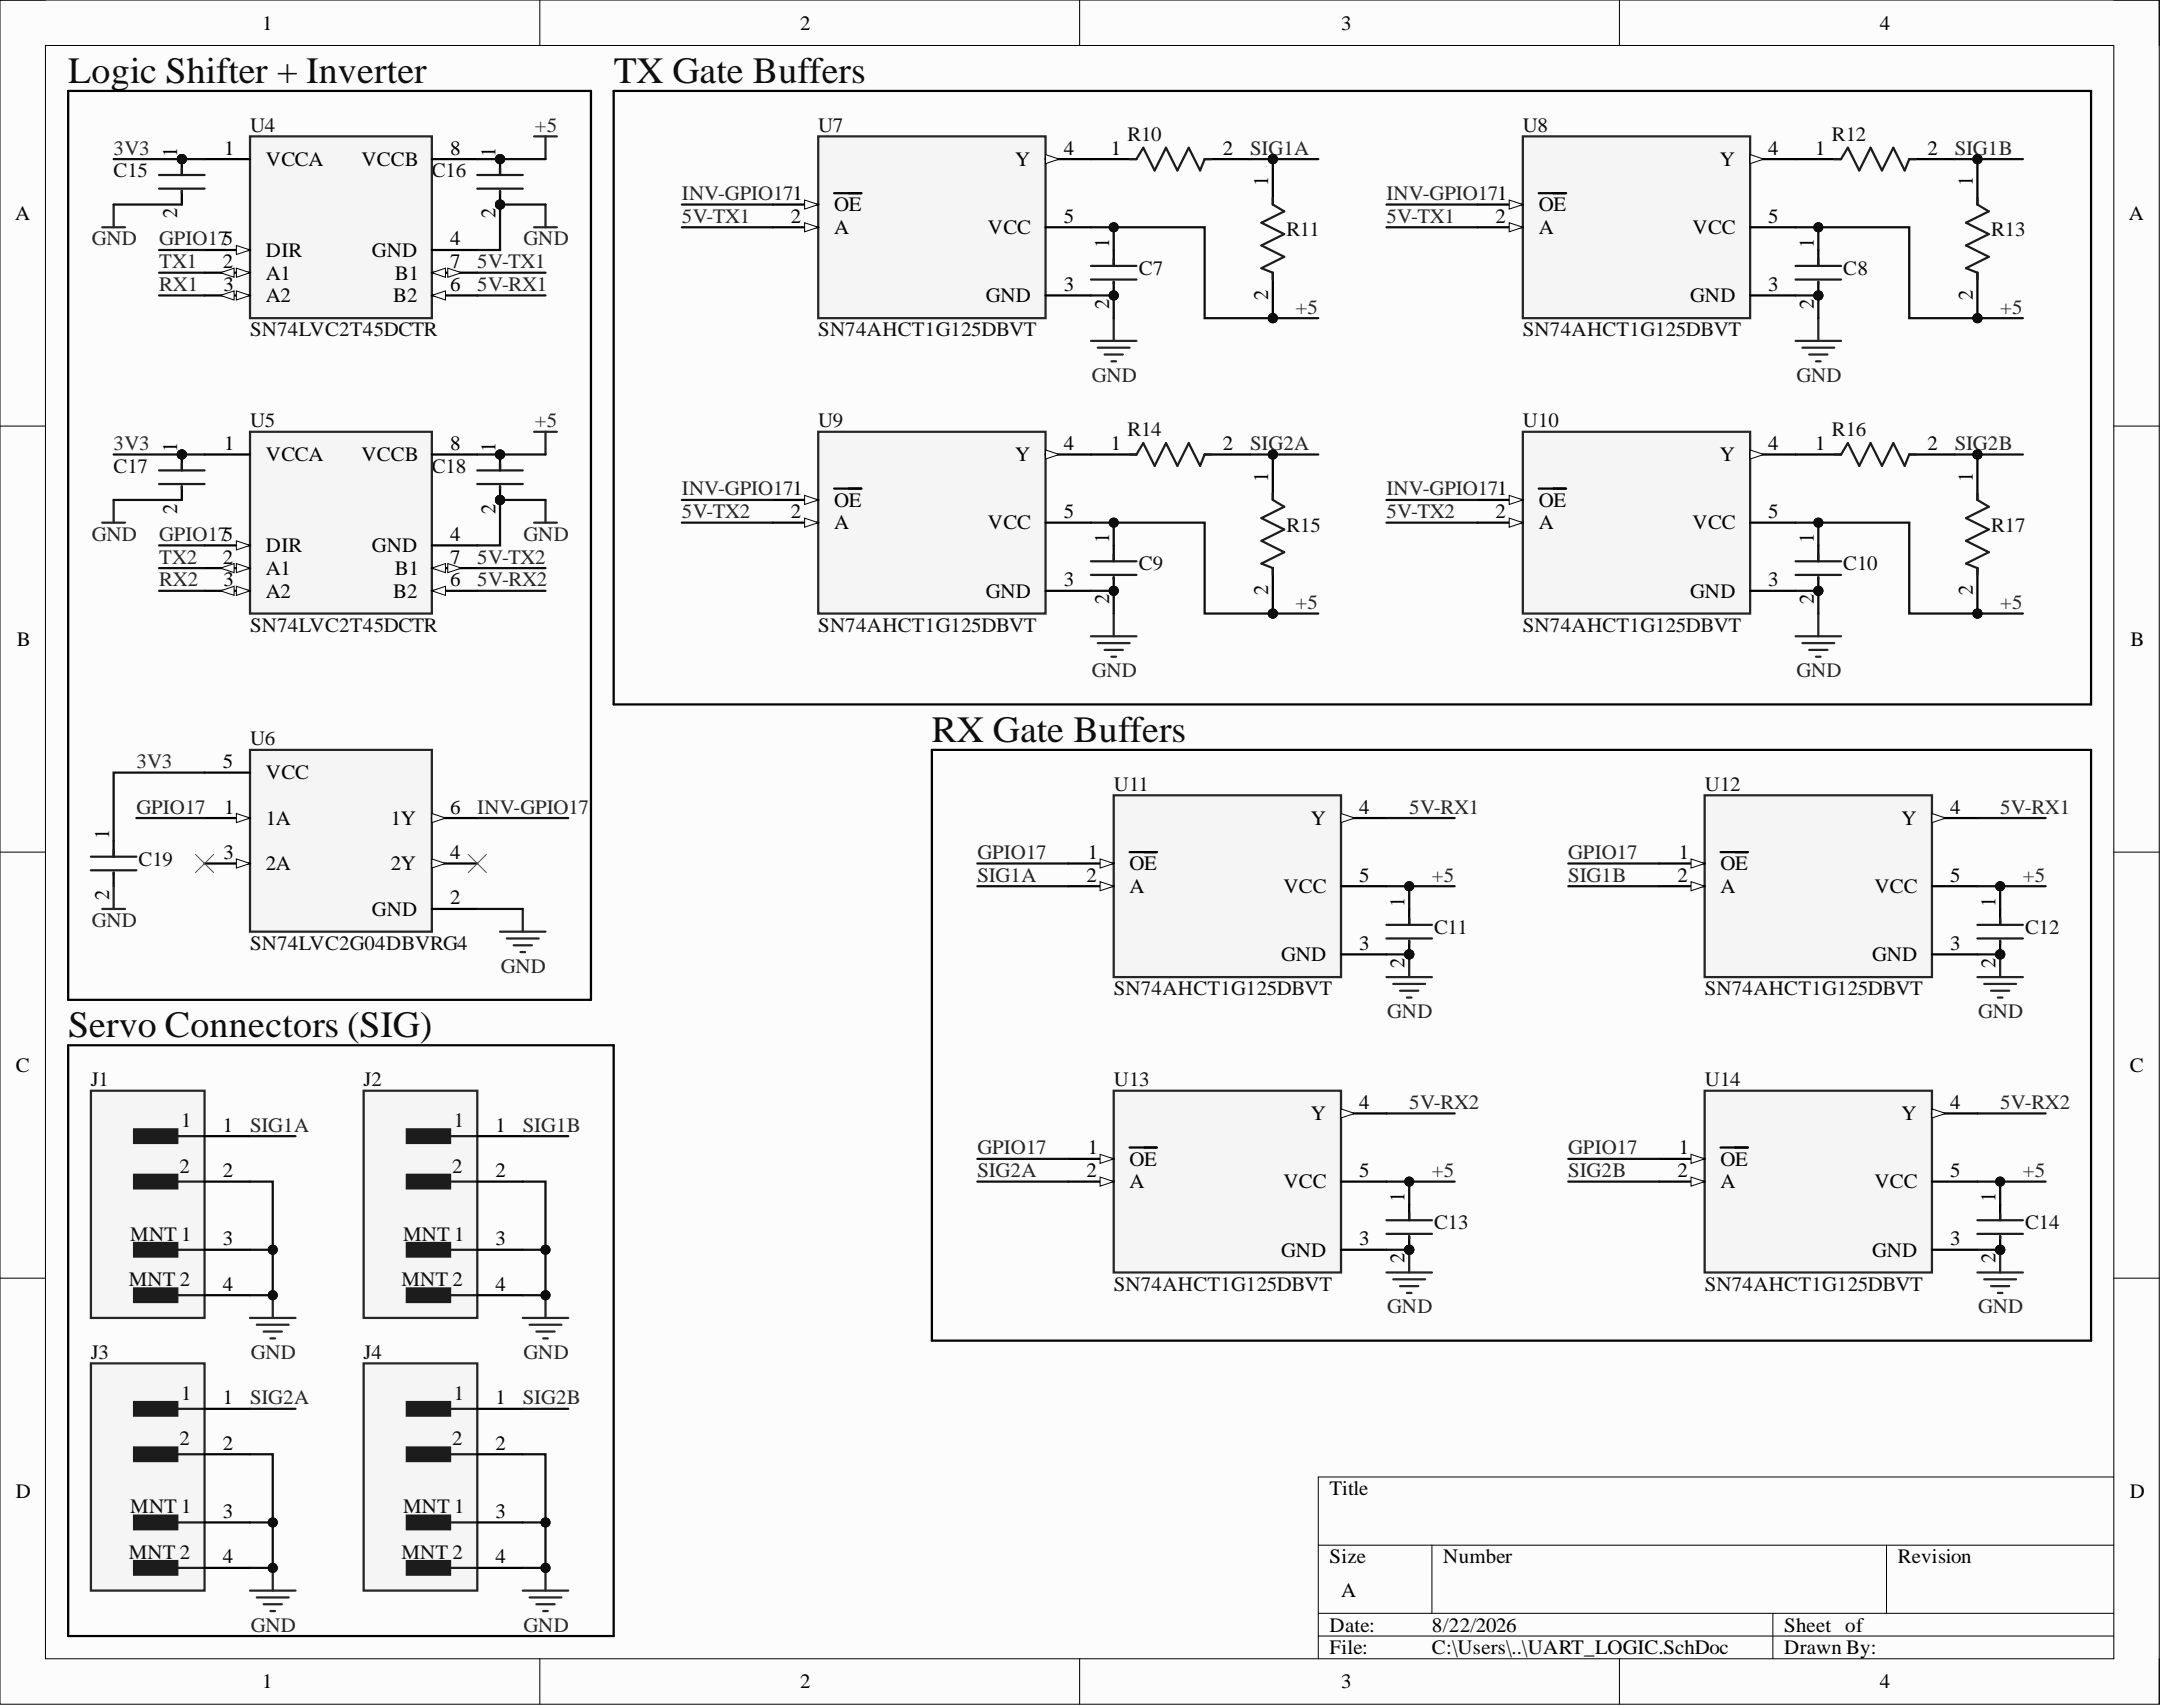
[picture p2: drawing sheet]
<svg xmlns="http://www.w3.org/2000/svg" width="241mm" height="190mm" viewBox="0 0 241 190" stroke-linecap="round" stroke-linejoin="round" font-family="sans-serif">
<defs><g id="words">
<g font-size="4.1" fill="#0e0e0e">
<text x="7.6" y="9.2">Logic Shifter + Inverter</text>
<text x="68.5" y="9.2">TX Gate Buffers</text>
<text x="104" y="82.8">RX Gate Buffers</text>
<text x="7.6" y="115.7">Servo Connectors (SIG)</text>
</g>
<g font-size="2.3">
<text x="29.3" y="3.3">1</text>
<text x="89.3" y="3.3">2</text>
<text x="149.7" y="3.3">3</text>
<text x="209.8" y="3.3">4</text>
<text x="19.8" y="17.5" transform="rotate(-90 19.8 17.5)">1</text>
<text x="25" y="17.2">1</text>
<text x="50.2" y="17.2">8</text>
<text x="55.3" y="17.5" transform="rotate(-90 55.3 17.5)">1</text>
<text x="118.7" y="17.2">4</text>
<text x="124" y="17.2">1</text>
<text x="136.5" y="17.2">2</text>
<text x="197.4" y="17.2">4</text>
<text x="202.6" y="17.2">1</text>
<text x="215.1" y="17.2">2</text>
<text x="29.7" y="18.5">VCCA</text>
<text x="40.3" y="18.5">VCCB</text>
<text x="93.1" y="23.6">OE</text>
<text x="113.3" y="18.5">Y</text>
<text x="141.6" y="20.8" transform="rotate(-90 141.6 20.8)">1</text>
<text x="171.7" y="23.6">OE</text>
<text x="191.9" y="18.5">Y</text>
<text x="220.2" y="20.8" transform="rotate(-90 220.2 20.8)">1</text>
<text x="1.7" y="24.5">A</text>
<text x="19.8" y="24.3" transform="rotate(-90 19.8 24.3)">2</text>
<text x="24.9" y="29.9">2</text>
<text x="29.7" y="28.7">DIR</text>
<text x="41.5" y="28.7">GND</text>
<text x="50.2" y="29.9">7</text>
<text x="50.2" y="27.4">4</text>
<text x="55.3" y="24.3" transform="rotate(-90 55.3 24.3)">2</text>
<text x="88.3" y="24.9">2</text>
<text x="93.1" y="26.1">A</text>
<text x="110.3" y="26.1">VCC</text>
<text x="118.7" y="24.9">5</text>
<text x="123.8" y="27.6" transform="rotate(-90 123.8 27.6)">1</text>
<text x="166.9" y="24.9">2</text>
<text x="171.7" y="26.1">A</text>
<text x="188.9" y="26.1">VCC</text>
<text x="197.4" y="24.9">5</text>
<text x="202.4" y="27.6" transform="rotate(-90 202.4 27.6)">1</text>
<text x="237.6" y="24.5">A</text>
<text x="24.9" y="32.5">3</text>
<text x="29.7" y="31.2">A1</text>
<text x="29.7" y="33.7">A2</text>
<text x="43.9" y="33.7">B2</text>
<text x="44.1" y="31.2">B1</text>
<text x="50.2" y="32.5">6</text>
<text x="110" y="33.7">GND</text>
<text x="118.7" y="32.5">3</text>
<text x="123.8" y="34.5" transform="rotate(-90 123.8 34.5)">2</text>
<text x="141.6" y="33.5" transform="rotate(-90 141.6 33.5)">2</text>
<text x="188.7" y="33.7">GND</text>
<text x="197.4" y="32.5">3</text>
<text x="202.4" y="34.5" transform="rotate(-90 202.4 34.5)">2</text>
<text x="220.2" y="33.5" transform="rotate(-90 220.2 33.5)">2</text>
<text x="19.8" y="50.5" transform="rotate(-90 19.8 50.5)">1</text>
<text x="25" y="50.2">1</text>
<text x="29.7" y="51.5">VCCA</text>
<text x="40.3" y="51.5">VCCB</text>
<text x="50.2" y="50.2">8</text>
<text x="55.3" y="50.5" transform="rotate(-90 55.3 50.5)">1</text>
<text x="113.3" y="51.5">Y</text>
<text x="118.7" y="50.2">4</text>
<text x="124" y="50.2">1</text>
<text x="136.5" y="50.2">2</text>
<text x="141.6" y="53.8" transform="rotate(-90 141.6 53.8)">1</text>
<text x="191.9" y="51.5">Y</text>
<text x="197.4" y="50.2">4</text>
<text x="202.6" y="50.2">1</text>
<text x="215.1" y="50.2">2</text>
<text x="220.2" y="53.8" transform="rotate(-90 220.2 53.8)">1</text>
<text x="19.8" y="57.3" transform="rotate(-90 19.8 57.3)">2</text>
<text x="55.3" y="57.3" transform="rotate(-90 55.3 57.3)">2</text>
<text x="88.3" y="57.8">2</text>
<text x="93.1" y="56.6">OE</text>
<text x="93.1" y="59.1">A</text>
<text x="110.3" y="59.1">VCC</text>
<text x="118.7" y="57.8">5</text>
<text x="166.9" y="57.8">2</text>
<text x="171.7" y="56.6">OE</text>
<text x="171.7" y="59.1">A</text>
<text x="188.9" y="59.1">VCC</text>
<text x="197.4" y="57.8">5</text>
<text x="24.9" y="62.9">2</text>
<text x="24.9" y="65.4">3</text>
<text x="29.7" y="64.2">A1</text>
<text x="29.7" y="61.6">DIR</text>
<text x="41.5" y="61.6">GND</text>
<text x="44.1" y="64.2">B1</text>
<text x="50.2" y="62.9">7</text>
<text x="50.2" y="65.4">6</text>
<text x="50.2" y="60.4">4</text>
<text x="118.7" y="65.4">3</text>
<text x="123.8" y="60.6" transform="rotate(-90 123.8 60.6)">1</text>
<text x="197.4" y="65.4">3</text>
<text x="202.4" y="60.6" transform="rotate(-90 202.4 60.6)">1</text>
<text x="29.7" y="66.7">A2</text>
<text x="43.9" y="66.7">B2</text>
<text x="110" y="66.7">GND</text>
<text x="123.8" y="67.5" transform="rotate(-90 123.8 67.5)">2</text>
<text x="141.6" y="66.4" transform="rotate(-90 141.6 66.4)">2</text>
<text x="188.7" y="66.7">GND</text>
<text x="202.4" y="67.5" transform="rotate(-90 202.4 67.5)">2</text>
<text x="220.2" y="66.4" transform="rotate(-90 220.2 66.4)">2</text>
<text x="1.9" y="72.1">B</text>
<text x="237.8" y="72.1">B</text>
<text x="24.9" y="85.7">5</text>
<text x="29.7" y="87">VCC</text>
<text x="12.2" y="93.6" transform="rotate(-90 12.2 93.6)">1</text>
<text x="24.9" y="95.9">3</text>
<text x="25" y="90.8">1</text>
<text x="29.7" y="92.1">1A</text>
<text x="43.6" y="92.1">1Y</text>
<text x="50.2" y="90.8">6</text>
<text x="50.2" y="95.9">4</text>
<text x="121.4" y="95.9">1</text>
<text x="146.3" y="92.1">Y</text>
<text x="151.7" y="90.8">4</text>
<text x="187.4" y="95.9">1</text>
<text x="212.2" y="92.1">Y</text>
<text x="217.7" y="90.8">4</text>
<text x="12.2" y="100.4" transform="rotate(-90 12.2 100.4)">2</text>
<text x="29.7" y="97.1">2A</text>
<text x="43.6" y="97.1">2Y</text>
<text x="50.2" y="100.9">2</text>
<text x="121.3" y="98.4">2</text>
<text x="126.1" y="97.1">OE</text>
<text x="126.1" y="99.7">A</text>
<text x="143.2" y="99.7">VCC</text>
<text x="151.7" y="98.4">5</text>
<text x="156.8" y="101.2" transform="rotate(-90 156.8 101.2)">1</text>
<text x="187.2" y="98.4">2</text>
<text x="192" y="97.1">OE</text>
<text x="192" y="99.7">A</text>
<text x="209.2" y="99.7">VCC</text>
<text x="217.7" y="98.4">5</text>
<text x="222.7" y="101.2" transform="rotate(-90 222.7 101.2)">1</text>
<text x="41.5" y="102.2">GND</text>
<text x="143" y="107.3">GND</text>
<text x="151.7" y="106">3</text>
<text x="208.9" y="107.3">GND</text>
<text x="217.7" y="106">3</text>
<text x="156.8" y="108" transform="rotate(-90 156.8 108)">2</text>
<text x="222.7" y="108" transform="rotate(-90 222.7 108)">2</text>
<text x="1.8" y="119.6">C</text>
<text x="237.7" y="119.6">C</text>
<text x="146.3" y="125">Y</text>
<text x="151.7" y="123.8">4</text>
<text x="212.2" y="125">Y</text>
<text x="217.7" y="123.8">4</text>
<text x="24.9" y="126.3">1</text>
<text x="24.9" y="131.4">2</text>
<text x="55.3" y="126.3">1</text>
<text x="55.3" y="131.4">2</text>
<text x="121.3" y="131.4">2</text>
<text x="121.4" y="128.8">1</text>
<text x="126.1" y="130.1">OE</text>
<text x="151.7" y="131.4">5</text>
<text x="187.2" y="131.4">2</text>
<text x="187.4" y="128.8">1</text>
<text x="192" y="130.1">OE</text>
<text x="217.7" y="131.4">5</text>
<text x="126.1" y="132.6">A</text>
<text x="143.2" y="132.6">VCC</text>
<text x="156.8" y="134.1" transform="rotate(-90 156.8 134.1)">1</text>
<text x="192" y="132.6">A</text>
<text x="209.2" y="132.6">VCC</text>
<text x="222.7" y="134.1" transform="rotate(-90 222.7 134.1)">1</text>
<text x="24.9" y="139">3</text>
<text x="55.3" y="139">3</text>
<text x="143" y="140.2">GND</text>
<text x="151.7" y="139">3</text>
<text x="156.8" y="141" transform="rotate(-90 156.8 141)">2</text>
<text x="208.9" y="140.2">GND</text>
<text x="217.7" y="139">3</text>
<text x="222.7" y="141" transform="rotate(-90 222.7 141)">2</text>
<text x="24.9" y="144">4</text>
<text x="55.3" y="144">4</text>
<text x="24.9" y="156.7">1</text>
<text x="24.9" y="161.8">2</text>
<text x="55.3" y="156.7">1</text>
<text x="55.3" y="161.8">2</text>
<text x="1.8" y="167.2">D</text>
<text x="148.4" y="166.9">Title</text>
<text x="237.7" y="167.2">D</text>
<text x="24.9" y="169.4">3</text>
<text x="55.3" y="169.4">3</text>
<text x="24.9" y="174.5">4</text>
<text x="55.3" y="174.5">4</text>
<text x="148.4" y="174.5">Size</text>
<text x="149.7" y="178.3">A</text>
<text x="161.1" y="174.5">Number</text>
<text x="211.8" y="174.5">Revision</text>
<text x="148.4" y="182.1">Date:</text>
<text x="148.4" y="184.6">File:</text>
<text x="159.8" y="182.1">8/22/2026</text>
<text x="159.8" y="184.6">C:\Users\..\UART_LOGIC.SchDoc</text>
<text x="199.1" y="182.1">Sheet of</text>
<text x="199.1" y="184.6">Drawn By:</text>
<text x="29.3" y="188.4">1</text>
<text x="89.3" y="188.4">2</text>
<text x="149.7" y="188.4">3</text>
<text x="209.8" y="188.4">4</text>
</g>
<g font-size="2.3" fill="#262626">
<text x="12.7" y="17.2">3V3</text>
<text x="59.7" y="14.7">+5</text>
<text x="139.5" y="17.2">SIG1A</text>
<text x="218.2" y="17.2">SIG1B</text>
<text x="76.1" y="22.3">INV-GPIO171</text>
<text x="154.7" y="22.3">INV-GPIO171</text>
<text x="10.2" y="27.4">GND</text>
<text x="17.8" y="29.9">TX1</text>
<text x="17.8" y="27.4">GPIO175</text>
<text x="53.3" y="29.9">5V-TX1</text>
<text x="58.4" y="27.4">GND</text>
<text x="76.1" y="24.9">5V-TX1</text>
<text x="154.7" y="24.9">5V-TX1</text>
<text x="17.8" y="32.5">RX1</text>
<text x="53.3" y="32.5">5V-RX1</text>
<text x="144.6" y="35">+5</text>
<text x="223.2" y="35">+5</text>
<text x="59.7" y="47.7">+5</text>
<text x="121.8" y="42.6">GND</text>
<text x="200.5" y="42.6">GND</text>
<text x="12.7" y="50.2">3V3</text>
<text x="139.5" y="50.2">SIG2A</text>
<text x="218.2" y="50.2">SIG2B</text>
<text x="76.1" y="55.3">INV-GPIO171</text>
<text x="76.1" y="57.8">5V-TX2</text>
<text x="154.7" y="55.3">INV-GPIO171</text>
<text x="154.7" y="57.8">5V-TX2</text>
<text x="10.2" y="60.4">GND</text>
<text x="17.8" y="62.9">TX2</text>
<text x="17.8" y="65.4">RX2</text>
<text x="17.8" y="60.4">GPIO175</text>
<text x="53.3" y="62.9">5V-TX2</text>
<text x="53.3" y="65.4">5V-RX2</text>
<text x="58.4" y="60.4">GND</text>
<text x="144.6" y="68">+5</text>
<text x="223.2" y="68">+5</text>
<text x="121.8" y="75.6">GND</text>
<text x="200.5" y="75.6">GND</text>
<text x="15.2" y="85.7">3V3</text>
<text x="15.2" y="90.8">GPIO17</text>
<text x="53.3" y="90.8">INV-GPIO17</text>
<text x="109.1" y="95.9">GPIO17</text>
<text x="157.3" y="90.8">5V-RX1</text>
<text x="175" y="95.9">GPIO17</text>
<text x="223.2" y="90.8">5V-RX1</text>
<text x="109.1" y="98.4">SIG1A</text>
<text x="159.8" y="98.4">+5</text>
<text x="175" y="98.4">SIG1B</text>
<text x="225.8" y="98.4">+5</text>
<text x="10.2" y="103.5">GND</text>
<text x="55.9" y="108.5">GND</text>
<text x="154.8" y="113.6">GND</text>
<text x="220.8" y="113.6">GND</text>
<text x="157.3" y="123.8">5V-RX2</text>
<text x="223.2" y="123.8">5V-RX2</text>
<text x="27.9" y="126.3">SIG1A</text>
<text x="58.3" y="126.3">SIG1B</text>
<text x="109.1" y="128.8">GPIO17</text>
<text x="109.1" y="131.4">SIG2A</text>
<text x="159.8" y="131.4">+5</text>
<text x="175" y="128.8">GPIO17</text>
<text x="175" y="131.4">SIG2B</text>
<text x="225.8" y="131.4">+5</text>
<text x="154.8" y="146.6">GND</text>
<text x="220.8" y="146.6">GND</text>
<text x="28" y="151.6">GND</text>
<text x="58.4" y="151.6">GND</text>
<text x="27.9" y="156.7">SIG2A</text>
<text x="58.3" y="156.7">SIG2B</text>
<text x="28" y="182.1">GND</text>
<text x="58.4" y="182.1">GND</text>
</g>
<g font-size="2.3" fill="#0e0e0e">
<text x="27.9" y="14.7">U4</text>
<text x="91.3" y="14.7">U7</text>
<text x="125.8" y="15.7">R10</text>
<text x="170" y="14.7">U8</text>
<text x="204.5" y="15.7">R12</text>
<text x="12.7" y="19.8">C15</text>
<text x="48.2" y="19.8">C16</text>
<text x="143.6" y="26.4">R11</text>
<text x="222.2" y="26.4">R13</text>
<text x="127.1" y="30.7">C7</text>
<text x="205.7" y="30.7">C8</text>
<text x="27.9" y="37.5">SN74LVC2T45DCTR</text>
<text x="91.3" y="37.5">SN74AHCT1G125DBVT</text>
<text x="170" y="37.5">SN74AHCT1G125DBVT</text>
<text x="27.9" y="47.7">U5</text>
<text x="91.3" y="47.7">U9</text>
<text x="170" y="47.7">U10</text>
<text x="12.7" y="52.8">C17</text>
<text x="48.2" y="52.8">C18</text>
<text x="125.8" y="48.7">R14</text>
<text x="204.5" y="48.7">R16</text>
<text x="143.6" y="59.3">R15</text>
<text x="222.2" y="59.3">R17</text>
<text x="127.1" y="63.7">C9</text>
<text x="205.7" y="63.7">C10</text>
<text x="27.9" y="70.5">SN74LVC2T45DCTR</text>
<text x="91.3" y="70.5">SN74AHCT1G125DBVT</text>
<text x="170" y="70.5">SN74AHCT1G125DBVT</text>
<text x="27.9" y="83.2">U6</text>
<text x="124.3" y="88.3">U11</text>
<text x="190.3" y="88.3">U12</text>
<text x="15.5" y="96.6">C19</text>
<text x="27.9" y="106">SN74LVC2G04DBVRG4</text>
<text x="160.1" y="104.2">C11</text>
<text x="226" y="104.2">C12</text>
<text x="124.3" y="111.1">SN74AHCT1G125DBVT</text>
<text x="190.3" y="111.1">SN74AHCT1G125DBVT</text>
<text x="10.1" y="121.2">J1</text>
<text x="20.2" y="125.8">1</text>
<text x="40.6" y="121.2">J2</text>
<text x="50.7" y="125.8">1</text>
<text x="124.3" y="121.2">U13</text>
<text x="190.3" y="121.2">U14</text>
<text x="20" y="130.9">2</text>
<text x="50.5" y="130.9">2</text>
<text x="160.1" y="137.2">C13</text>
<text x="226" y="137.2">C14</text>
<text x="14.4" y="143.5">MNT 2</text>
<text x="14.5" y="138.5">MNT 1</text>
<text x="44.8" y="143.5">MNT 2</text>
<text x="45" y="138.5">MNT 1</text>
<text x="124.3" y="144">SN74AHCT1G125DBVT</text>
<text x="190.3" y="144">SN74AHCT1G125DBVT</text>
<text x="10.1" y="151.6">J3</text>
<text x="40.6" y="151.6">J4</text>
<text x="20" y="161.3">2</text>
<text x="20.2" y="156.2">1</text>
<text x="50.5" y="161.3">2</text>
<text x="50.7" y="156.2">1</text>
<text x="14.4" y="174">MNT 2</text>
<text x="14.5" y="168.9">MNT 1</text>
<text x="44.8" y="174">MNT 2</text>
<text x="45" y="168.9">MNT 1</text>
</g>
</g></defs>
<path d="M0 0h241v190.2h-241z" fill-rule="evenodd" fill="#fcfcfc"/>
<path d="M0 0h241v190.2h-241z" fill="none" stroke="#000" stroke-width=".11"/>
<path d="M5.1 5.1h230.8v180h-230.8z" fill-rule="evenodd" fill="#fcfcfc"/>
<g fill="none" stroke="#000" stroke-width=".11">
<path d="M0 0h5.1M5.1 5.1h230.8v180h-230.8zM60.2 0v5.1M120.5 0v5.1M180.7 0v5.1M235.9 0h5.1v5.1M0 47.6h5.1M235.9 47.6h5.1M0 95.1h5.1M235.9 95.1h5.1M0 142.6h5.1M235.9 142.6h5.1"/>
<path d="M147.1 172.4h88.8M159.8 172.4v7.6M210.6 172.4v7.6M235.9 164.8h-88.8v20.3M60.2 185.1v5.1M120.5 185.1v5.1M147.1 180h88.8M147.1 182.6h88.8M180.7 185.1v5.1M197.9 180v5.1M241 185.1v5.1"/>
</g>
<path d="M121.8 38h5M122.5 38.8h3.6M123.3 39.6h2M124.3 35.5v2.5M124 40.3h.6" fill="none" stroke="#262626" stroke-width=".25"/>
<path d="M27.9 83.7h20.3v20.3h-20.3z" fill-rule="evenodd" fill="#f5f5f5"/>
<path d="M27.9 83.7h20.3v20.3h-20.3z" fill="none" stroke="#262626" stroke-width=".25"/>
<path d="M22.8 86.2h5.1M22.8 91.3h5.1" fill="none" stroke="#000" stroke-width=".25"/>
<path d="M26.4 90.8l1.5 .5-1.5 .5z" fill="#fbfbfb"/>
<path d="M26.4 90.8l1.5 .5-1.5 .5z" fill="none" stroke="#000" stroke-width=".11"/>
<path d="M48.2 91.3h5.1" fill="none" stroke="#000" stroke-width=".25"/>
<path d="M48.2 90.8l1.5 .5-1.5 .5z" fill="#fbfbfb"/>
<path d="M48.2 90.8l1.5 .5-1.5 .5z" fill="none" stroke="#000" stroke-width=".11"/>
<path d="M22.8 96.4h5.1" fill="none" stroke="#000" stroke-width=".25"/>
<path d="M26.4 95.9l1.5 .5-1.5 .5z" fill="#fbfbfb"/>
<path d="M26.4 95.9l1.5 .5-1.5 .5z" fill="none" stroke="#000" stroke-width=".11"/>
<path d="M48.2 96.4h5.1" fill="none" stroke="#000" stroke-width=".25"/>
<path d="M48.2 95.9l1.5 .5-1.5 .5z" fill="#fbfbfb"/>
<path d="M48.2 95.9l1.5 .5-1.5 .5z" fill="none" stroke="#000" stroke-width=".11"/>
<path d="M48.2 101.4h5.1" fill="none" stroke="#000" stroke-width=".25"/>
<path d="M154.7 109h5.1M155.5 109.8h3.6M156.3 110.6h2M157 111.3h.5M157.3 106.5v2.5" fill="none" stroke="#262626" stroke-width=".25"/>
<circle cx="157.3" cy="106.5" r=".51" fill="#0e0e0e"/>
<circle cx="157.3" cy="106.5" r=".51" fill="none" stroke="#0e0e0e" stroke-width=".11"/>
<path d="M55.8 104h5.1M56.6 104.7h3.5M57.3 105.5h2.1M58.1 106.3h.5M58.3 101.4v2.6M220.7 109h5.1M221.5 109.8h3.5M222.2 110.6h2.1M223 111.3h.5M223.2 106.5v2.5" fill="none" stroke="#262626" stroke-width=".25"/>
<path d="M121.8 17.8h5M134.4 17.8h5.1" fill="none" stroke="#000" stroke-width=".25"/>
<path d="M126.1 17.8h.7l.8-1.3 1.3 2.5 1.2-2.5 1.3 2.5 1.3-2.5 1.2 2.5 .5-1.2h.8" fill="none" stroke="#1c1c1c" stroke-width=".25"/>
<circle cx="223.2" cy="106.5" r=".51" fill="#0e0e0e"/>
<circle cx="223.2" cy="106.5" r=".51" fill="none" stroke="#0e0e0e" stroke-width=".11"/>
<circle cx="157.3" cy="106.5" r=".51" fill="#0e0e0e"/>
<circle cx="157.3" cy="106.5" r=".51" fill="none" stroke="#0e0e0e" stroke-width=".11"/>
<path d="M157.3 101.4v1.8M157.3 105v1.5" fill="none" stroke="#000" stroke-width=".25"/>
<circle cx="157.3" cy="106.5" r=".51" fill="#0e0e0e"/>
<circle cx="157.3" cy="106.5" r=".51" fill="none" stroke="#0e0e0e" stroke-width=".11"/>
<path d="M154.7 103.2h5.1M154.7 104.7h5.1M157.3 102.5v.7M157.3 105v.2" fill="none" stroke="#1c1c1c" stroke-width=".25"/>
<circle cx="223.2" cy="106.5" r=".51" fill="#0e0e0e"/>
<circle cx="223.2" cy="106.5" r=".51" fill="none" stroke="#0e0e0e" stroke-width=".11"/>
<path d="M223.2 101.4v1.8M223.2 105v1.5" fill="none" stroke="#000" stroke-width=".25"/>
<circle cx="223.2" cy="106.5" r=".51" fill="#0e0e0e"/>
<circle cx="223.2" cy="106.5" r=".51" fill="none" stroke="#0e0e0e" stroke-width=".11"/>
<path d="M220.7 103.2h5.1M220.7 104.7h5.1M223.2 102.5v.7M223.2 105v.2" fill="none" stroke="#1c1c1c" stroke-width=".25"/>
<circle cx="124.3" cy="33" r=".51" fill="#0e0e0e"/>
<circle cx="124.3" cy="33" r=".51" fill="none" stroke="#0e0e0e" stroke-width=".11"/>
<path d="M124.3 27.9v1.8M124.3 31.4v1.6" fill="none" stroke="#000" stroke-width=".25"/>
<circle cx="124.3" cy="33" r=".51" fill="#0e0e0e"/>
<circle cx="124.3" cy="33" r=".51" fill="none" stroke="#0e0e0e" stroke-width=".11"/>
<path d="M121.8 29.7h5M121.8 31.2h5M124.3 28.9v.8M124.3 31.4v.3" fill="none" stroke="#1c1c1c" stroke-width=".25"/>
<path d="M91.3 15.2h25.4v20.3h-25.4z" fill-rule="evenodd" fill="#f5f5f5"/>
<path d="M91.3 15.2h25.4v20.3h-25.4z" fill="none" stroke="#262626" stroke-width=".25"/>
<path d="M86.3 22.8h5" fill="none" stroke="#000" stroke-width=".25"/>
<path d="M89.8 22.3l1.5 .5-1.5 .5z" fill="#fbfbfb"/>
<path d="M89.8 22.3l1.5 .5-1.5 .5z" fill="none" stroke="#000" stroke-width=".11"/>
<path d="M86.3 25.4h5M93.1 21.6h3.1" fill="none" stroke="#000" stroke-width=".25"/>
<path d="M89.8 24.9l1.5 .5-1.5 .5z" fill="#fbfbfb"/>
<path d="M89.8 24.9l1.5 .5-1.5 .5z" fill="none" stroke="#000" stroke-width=".11"/>
<path d="M116.7 17.8h5.1M116.7 25.4h5.1" fill="none" stroke="#000" stroke-width=".25"/>
<path d="M116.7 17.2l1.5 .6-1.5 .5z" fill="#fbfbfb"/>
<path d="M116.7 17.2l1.5 .6-1.5 .5z" fill="none" stroke="#000" stroke-width=".11"/>
<path d="M200.4 17.8h5.1M213.1 17.8h5.1M116.7 33h5.1" fill="none" stroke="#000" stroke-width=".25"/>
<path d="M200.4 38h5.1M201.2 38.8h3.5M201.9 39.6h2.1M202.9 35.5v2.5M202.7 40.3h.5" fill="none" stroke="#262626" stroke-width=".25"/>
<path d="M204.7 17.8h.8l.7-1.3 1.3 2.5 1.3-2.5 1.2 2.5 1.3-2.5 1.3 2.5 .5-1.2h.7" fill="none" stroke="#1c1c1c" stroke-width=".25"/>
<circle cx="202.9" cy="33" r=".51" fill="#0e0e0e"/>
<circle cx="202.9" cy="33" r=".51" fill="none" stroke="#0e0e0e" stroke-width=".11"/>
<path d="M202.9 27.9v1.8M202.9 31.4v1.6" fill="none" stroke="#000" stroke-width=".25"/>
<circle cx="202.9" cy="33" r=".51" fill="#0e0e0e"/>
<circle cx="202.9" cy="33" r=".51" fill="none" stroke="#0e0e0e" stroke-width=".11"/>
<path d="M200.4 29.7h5.1M200.4 31.2h5.1M202.9 28.9v.8M202.9 31.4v.3" fill="none" stroke="#1c1c1c" stroke-width=".25"/>
<path d="M170 15.2h25.3v20.3h-25.3z" fill-rule="evenodd" fill="#f5f5f5"/>
<path d="M170 15.2h25.3v20.3h-25.3z" fill="none" stroke="#262626" stroke-width=".25"/>
<path d="M164.9 22.8h5.1" fill="none" stroke="#000" stroke-width=".25"/>
<path d="M168.4 22.3l1.6 .5-1.6 .5z" fill="#fbfbfb"/>
<path d="M168.4 22.3l1.6 .5-1.6 .5z" fill="none" stroke="#000" stroke-width=".11"/>
<path d="M164.9 25.4h5.1M171.7 21.6h3.1" fill="none" stroke="#000" stroke-width=".25"/>
<path d="M168.4 24.9l1.6 .5-1.6 .5z" fill="#fbfbfb"/>
<path d="M168.4 24.9l1.6 .5-1.6 .5z" fill="none" stroke="#000" stroke-width=".11"/>
<path d="M195.3 17.8h5.1M195.3 25.4h5.1" fill="none" stroke="#000" stroke-width=".25"/>
<path d="M195.3 17.2l1.6 .6-1.6 .5z" fill="#fbfbfb"/>
<path d="M195.3 17.2l1.6 .6-1.6 .5z" fill="none" stroke="#000" stroke-width=".11"/>
<path d="M195.3 33h5.1" fill="none" stroke="#000" stroke-width=".25"/>
<path d="M124.3 88.8h25.4v20.2h-25.4z" fill-rule="evenodd" fill="#f5f5f5"/>
<path d="M124.3 88.8h25.4v20.2h-25.4z" fill="none" stroke="#262626" stroke-width=".25"/>
<path d="M119.2 96.4h5.1" fill="none" stroke="#000" stroke-width=".25"/>
<path d="M122.8 95.9l1.5 .5-1.5 .5z" fill="#fbfbfb"/>
<path d="M122.8 95.9l1.5 .5-1.5 .5z" fill="none" stroke="#000" stroke-width=".11"/>
<path d="M119.2 98.9h5.1M126.1 95.1h3" fill="none" stroke="#000" stroke-width=".25"/>
<path d="M122.8 98.4l1.5 .5-1.5 .5z" fill="#fbfbfb"/>
<path d="M122.8 98.4l1.5 .5-1.5 .5z" fill="none" stroke="#000" stroke-width=".11"/>
<path d="M149.7 98.9h5M149.7 91.3h5" fill="none" stroke="#000" stroke-width=".25"/>
<path d="M149.7 90.8l1.5 .5-1.5 .5z" fill="#fbfbfb"/>
<path d="M149.7 90.8l1.5 .5-1.5 .5z" fill="none" stroke="#000" stroke-width=".11"/>
<path d="M149.7 106.5h5" fill="none" stroke="#000" stroke-width=".25"/>
<path d="M190.3 88.8h25.3v20.2h-25.3z" fill-rule="evenodd" fill="#f5f5f5"/>
<path d="M190.3 88.8h25.3v20.2h-25.3z" fill="none" stroke="#262626" stroke-width=".25"/>
<path d="M185.2 96.4h5.1" fill="none" stroke="#000" stroke-width=".25"/>
<path d="M188.7 95.9l1.6 .5-1.6 .5z" fill="#fbfbfb"/>
<path d="M188.7 95.9l1.6 .5-1.6 .5z" fill="none" stroke="#000" stroke-width=".11"/>
<path d="M185.2 98.9h5.1M192 95.1h3.1" fill="none" stroke="#000" stroke-width=".25"/>
<path d="M188.7 98.4l1.6 .5-1.6 .5z" fill="#fbfbfb"/>
<path d="M188.7 98.4l1.6 .5-1.6 .5z" fill="none" stroke="#000" stroke-width=".11"/>
<path d="M215.6 98.9h5.1M215.6 91.3h5.1" fill="none" stroke="#000" stroke-width=".25"/>
<path d="M215.6 90.8l1.5 .5-1.5 .5z" fill="#fbfbfb"/>
<path d="M215.6 90.8l1.5 .5-1.5 .5z" fill="none" stroke="#000" stroke-width=".11"/>
<path d="M215.6 106.5h5.1" fill="none" stroke="#000" stroke-width=".25"/>
<path d="M157.3 139.5v2.5M154.7 142h5.1M155.5 142.8h3.6M156.3 143.5h2M157 144.3h.5" fill="none" stroke="#262626" stroke-width=".25"/>
<circle cx="157.3" cy="139.5" r=".51" fill="#0e0e0e"/>
<circle cx="157.3" cy="139.5" r=".51" fill="none" stroke="#0e0e0e" stroke-width=".11"/>
<path d="M223.2 139.5v2.5M220.7 142h5.1M221.5 142.8h3.5M222.2 143.5h2.1M223 144.3h.5" fill="none" stroke="#262626" stroke-width=".25"/>
<circle cx="223.2" cy="139.5" r=".51" fill="#0e0e0e"/>
<circle cx="223.2" cy="139.5" r=".51" fill="none" stroke="#0e0e0e" stroke-width=".11"/>
<circle cx="157.3" cy="139.5" r=".51" fill="#0e0e0e"/>
<circle cx="157.3" cy="139.5" r=".51" fill="none" stroke="#0e0e0e" stroke-width=".11"/>
<path d="M157.3 134.4v1.8M157.3 138v1.5" fill="none" stroke="#000" stroke-width=".25"/>
<circle cx="157.3" cy="139.5" r=".51" fill="#0e0e0e"/>
<circle cx="157.3" cy="139.5" r=".51" fill="none" stroke="#0e0e0e" stroke-width=".11"/>
<path d="M154.7 136.2h5.1M154.7 137.7h5.1M157.3 135.4v.8M157.3 138v.2" fill="none" stroke="#1c1c1c" stroke-width=".25"/>
<circle cx="223.2" cy="139.5" r=".51" fill="#0e0e0e"/>
<circle cx="223.2" cy="139.5" r=".51" fill="none" stroke="#0e0e0e" stroke-width=".11"/>
<path d="M223.2 134.4v1.8M223.2 138v1.5" fill="none" stroke="#000" stroke-width=".25"/>
<circle cx="223.2" cy="139.5" r=".51" fill="#0e0e0e"/>
<circle cx="223.2" cy="139.5" r=".51" fill="none" stroke="#0e0e0e" stroke-width=".11"/>
<path d="M220.7 136.2h5.1M220.7 137.7h5.1M223.2 135.4v.8M223.2 138v.2" fill="none" stroke="#1c1c1c" stroke-width=".25"/>
<path d="M124.3 121.7h25.4v20.3h-25.4z" fill-rule="evenodd" fill="#f5f5f5"/>
<path d="M124.3 121.7h25.4v20.3h-25.4z" fill="none" stroke="#262626" stroke-width=".25"/>
<path d="M119.2 129.3h5.1" fill="none" stroke="#000" stroke-width=".25"/>
<path d="M122.8 128.8l1.5 .5-1.5 .5z" fill="#fbfbfb"/>
<path d="M122.8 128.8l1.5 .5-1.5 .5z" fill="none" stroke="#000" stroke-width=".11"/>
<path d="M119.2 131.9h5.1M126.1 128.1h3" fill="none" stroke="#000" stroke-width=".25"/>
<path d="M122.8 131.4l1.5 .5-1.5 .5z" fill="#fbfbfb"/>
<path d="M122.8 131.4l1.5 .5-1.5 .5z" fill="none" stroke="#000" stroke-width=".11"/>
<path d="M149.7 131.9h5M149.7 124.3h5" fill="none" stroke="#000" stroke-width=".25"/>
<path d="M149.7 123.8l1.5 .5-1.5 .5z" fill="#fbfbfb"/>
<path d="M149.7 123.8l1.5 .5-1.5 .5z" fill="none" stroke="#000" stroke-width=".11"/>
<path d="M149.7 139.5h5" fill="none" stroke="#000" stroke-width=".25"/>
<path d="M190.3 121.7h25.3v20.3h-25.3z" fill-rule="evenodd" fill="#f5f5f5"/>
<path d="M190.3 121.7h25.3v20.3h-25.3z" fill="none" stroke="#262626" stroke-width=".25"/>
<path d="M185.2 129.3h5.1" fill="none" stroke="#000" stroke-width=".25"/>
<path d="M188.7 128.8l1.6 .5-1.6 .5z" fill="#fbfbfb"/>
<path d="M188.7 128.8l1.6 .5-1.6 .5z" fill="none" stroke="#000" stroke-width=".11"/>
<path d="M185.2 131.9h5.1M192 128.1h3.1" fill="none" stroke="#000" stroke-width=".25"/>
<path d="M188.7 131.4l1.6 .5-1.6 .5z" fill="#fbfbfb"/>
<path d="M188.7 131.4l1.6 .5-1.6 .5z" fill="none" stroke="#000" stroke-width=".11"/>
<path d="M215.6 131.9h5.1M215.6 124.3h5.1" fill="none" stroke="#000" stroke-width=".25"/>
<path d="M215.6 123.8l1.5 .5-1.5 .5z" fill="#fbfbfb"/>
<path d="M215.6 123.8l1.5 .5-1.5 .5z" fill="none" stroke="#000" stroke-width=".11"/>
<path d="M121.8 50.7h5M134.4 50.7h5.1M215.6 139.5h5.1" fill="none" stroke="#000" stroke-width=".25"/>
<path d="M121.8 71h5M122.5 71.8h3.6M123.3 72.5h2M124 73.3h.6M124.3 68.5v2.5" fill="none" stroke="#262626" stroke-width=".25"/>
<path d="M126.1 50.7h.7l.8-1.2 1.3 2.5 1.2-2.5 1.3 2.5 1.3-2.5 1.2 2.5 .5-1.3h.8" fill="none" stroke="#1c1c1c" stroke-width=".25"/>
<circle cx="124.3" cy="65.9" r=".51" fill="#0e0e0e"/>
<circle cx="124.3" cy="65.9" r=".51" fill="none" stroke="#0e0e0e" stroke-width=".11"/>
<path d="M124.3 60.9v1.7M124.3 64.4v1.5" fill="none" stroke="#000" stroke-width=".25"/>
<circle cx="124.3" cy="65.9" r=".51" fill="#0e0e0e"/>
<circle cx="124.3" cy="65.9" r=".51" fill="none" stroke="#0e0e0e" stroke-width=".11"/>
<path d="M121.8 62.6h5M121.8 64.2h5M124.3 61.9v.7M124.3 64.4v.3" fill="none" stroke="#1c1c1c" stroke-width=".25"/>
<path d="M91.3 48.2h25.4v20.3h-25.4z" fill-rule="evenodd" fill="#f5f5f5"/>
<path d="M91.3 48.2h25.4v20.3h-25.4z" fill="none" stroke="#262626" stroke-width=".25"/>
<path d="M86.3 55.8h5" fill="none" stroke="#000" stroke-width=".25"/>
<path d="M89.8 55.3l1.5 .5-1.5 .5z" fill="#fbfbfb"/>
<path d="M89.8 55.3l1.5 .5-1.5 .5z" fill="none" stroke="#000" stroke-width=".11"/>
<path d="M86.3 58.3h5M93.1 54.5h3.1" fill="none" stroke="#000" stroke-width=".25"/>
<path d="M89.8 57.8l1.5 .5-1.5 .5z" fill="#fbfbfb"/>
<path d="M89.8 57.8l1.5 .5-1.5 .5z" fill="none" stroke="#000" stroke-width=".11"/>
<path d="M116.7 58.3h5.1M116.7 50.7h5.1" fill="none" stroke="#000" stroke-width=".25"/>
<path d="M116.7 50.2l1.5 .5-1.5 .5z" fill="#fbfbfb"/>
<path d="M116.7 50.2l1.5 .5-1.5 .5z" fill="none" stroke="#000" stroke-width=".11"/>
<path d="M200.4 50.7h5.1M213.1 50.7h5.1M116.7 65.9h5.1" fill="none" stroke="#000" stroke-width=".25"/>
<path d="M200.4 71h5.1M201.2 71.8h3.5M201.9 72.5h2.1M202.7 73.3h.5M202.9 68.5v2.5" fill="none" stroke="#262626" stroke-width=".25"/>
<path d="M204.7 50.7h.8l.7-1.2 1.3 2.5 1.3-2.5 1.2 2.5 1.3-2.5 1.3 2.5 .5-1.3h.7" fill="none" stroke="#1c1c1c" stroke-width=".25"/>
<circle cx="202.9" cy="65.9" r=".51" fill="#0e0e0e"/>
<circle cx="202.9" cy="65.9" r=".51" fill="none" stroke="#0e0e0e" stroke-width=".11"/>
<path d="M202.9 60.9v1.7M202.9 64.4v1.5" fill="none" stroke="#000" stroke-width=".25"/>
<circle cx="202.9" cy="65.9" r=".51" fill="#0e0e0e"/>
<circle cx="202.9" cy="65.9" r=".51" fill="none" stroke="#0e0e0e" stroke-width=".11"/>
<path d="M200.4 62.6h5.1M200.4 64.2h5.1M202.9 61.9v.7M202.9 64.4v.3" fill="none" stroke="#1c1c1c" stroke-width=".25"/>
<path d="M170 48.2h25.3v20.3h-25.3z" fill-rule="evenodd" fill="#f5f5f5"/>
<path d="M170 48.2h25.3v20.3h-25.3z" fill="none" stroke="#262626" stroke-width=".25"/>
<path d="M164.9 55.8h5.1" fill="none" stroke="#000" stroke-width=".25"/>
<path d="M168.4 55.3l1.6 .5-1.6 .5z" fill="#fbfbfb"/>
<path d="M168.4 55.3l1.6 .5-1.6 .5z" fill="none" stroke="#000" stroke-width=".11"/>
<path d="M164.9 58.3h5.1M171.7 54.5h3.1" fill="none" stroke="#000" stroke-width=".25"/>
<path d="M168.4 57.8l1.6 .5-1.6 .5z" fill="#fbfbfb"/>
<path d="M168.4 57.8l1.6 .5-1.6 .5z" fill="none" stroke="#000" stroke-width=".11"/>
<path d="M195.3 58.3h5.1M195.3 50.7h5.1" fill="none" stroke="#000" stroke-width=".25"/>
<path d="M195.3 50.2l1.6 .5-1.6 .5z" fill="#fbfbfb"/>
<path d="M195.3 50.2l1.6 .5-1.6 .5z" fill="none" stroke="#000" stroke-width=".11"/>
<path d="M68.5 10.1h164.9v68.5h-164.9zM195.3 65.9h5.1M12.7 93.8v1.8M12.7 97.4v1.5M104 83.7h129.4v65.9h-129.4z" fill="none" stroke="#000" stroke-width=".25"/>
<path d="M10.1 95.6h5.1M10.1 97.1h5.1M12.7 94.8v.8M12.7 97.4v.2" fill="none" stroke="#1c1c1c" stroke-width=".25"/>
<circle cx="20.3" cy="17.8" r=".51" fill="#0e0e0e"/>
<circle cx="20.3" cy="17.8" r=".51" fill="none" stroke="#0e0e0e" stroke-width=".11"/>
<path d="M20.3 17.8v1.7" fill="none" stroke="#000" stroke-width=".25"/>
<circle cx="20.3" cy="17.8" r=".51" fill="#0e0e0e"/>
<circle cx="20.3" cy="17.8" r=".51" fill="none" stroke="#0e0e0e" stroke-width=".11"/>
<path d="M20.3 21.3v1.5" fill="none" stroke="#000" stroke-width=".25"/>
<path d="M17.8 19.5h5M20.3 18.8v.7M17.8 21.1h5M20.3 21.3v.3" fill="none" stroke="#1c1c1c" stroke-width=".25"/>
<circle cx="55.8" cy="17.8" r=".51" fill="#0e0e0e"/>
<circle cx="55.8" cy="17.8" r=".51" fill="none" stroke="#0e0e0e" stroke-width=".11"/>
<circle cx="55.8" cy="22.8" r=".51" fill="#0e0e0e"/>
<circle cx="55.8" cy="22.8" r=".51" fill="none" stroke="#0e0e0e" stroke-width=".11"/>
<path d="M55.8 17.8v1.7" fill="none" stroke="#000" stroke-width=".25"/>
<circle cx="55.8" cy="17.8" r=".51" fill="#0e0e0e"/>
<circle cx="55.8" cy="17.8" r=".51" fill="none" stroke="#0e0e0e" stroke-width=".11"/>
<path d="M55.8 21.3v1.5" fill="none" stroke="#000" stroke-width=".25"/>
<circle cx="55.8" cy="22.8" r=".51" fill="#0e0e0e"/>
<circle cx="55.8" cy="22.8" r=".51" fill="none" stroke="#0e0e0e" stroke-width=".11"/>
<path d="M53.3 19.5h5M55.8 18.8v.7M53.3 21.1h5M55.8 21.3v.3" fill="none" stroke="#1c1c1c" stroke-width=".25"/>
<path d="M11.4 25.4h2.6M12.7 22.8v2.6M12.7 98.9v2.5M11.4 101.4h2.6" fill="none" stroke="#262626" stroke-width=".25"/>
<path d="M7.6 10.1h58.4v101.5h-58.4z" fill="none" stroke="#000" stroke-width=".25"/>
<path d="M21.8 95.4l2 2M23.8 95.4l-2 2M52.3 95.4l2 2M54.3 95.4l-2 2" fill="none" stroke="#4c4c4c" stroke-width=".11"/>
<path d="M27.9 15.2h20.3v20.3h-20.3z" fill-rule="evenodd" fill="#f5f5f5"/>
<path d="M27.9 15.2h20.3v20.3h-20.3z" fill="none" stroke="#262626" stroke-width=".25"/>
<path d="M22.8 17.8h5.1M48.2 17.8h5.1M22.8 30.4h5.1" fill="none" stroke="#000" stroke-width=".25"/>
<path d="M26.4 29.9l1.5 .5-1.5 .5z" fill="#fbfbfb"/>
<path d="M26.4 29.9l1.5 .5-1.5 .5z" fill="none" stroke="#000" stroke-width=".11"/>
<path d="M24.6 30.4l1.5-.5v1z" fill="#fbfbfb"/>
<path d="M24.6 30.4l1.5-.5v1z" fill="none" stroke="#000" stroke-width=".11"/>
<path d="M22.8 33h5.1" fill="none" stroke="#000" stroke-width=".25"/>
<path d="M26.4 32.5l1.5 .5-1.5 .5z" fill="#fbfbfb"/>
<path d="M26.4 32.5l1.5 .5-1.5 .5z" fill="none" stroke="#000" stroke-width=".11"/>
<path d="M24.6 33l1.5-.5v1z" fill="#fbfbfb"/>
<path d="M24.6 33l1.5-.5v1z" fill="none" stroke="#000" stroke-width=".11"/>
<path d="M48.2 30.4h5.1" fill="none" stroke="#000" stroke-width=".25"/>
<path d="M48.2 30.4l1.5-.5v1z" fill="#fbfbfb"/>
<path d="M48.2 30.4l1.5-.5v1z" fill="none" stroke="#000" stroke-width=".11"/>
<path d="M50 29.9l1.5 .5-1.5 .5z" fill="#fbfbfb"/>
<path d="M50 29.9l1.5 .5-1.5 .5z" fill="none" stroke="#000" stroke-width=".11"/>
<path d="M48.2 33h5.1" fill="none" stroke="#000" stroke-width=".25"/>
<path d="M48.2 33l1.5-.5v1z" fill="#fbfbfb"/>
<path d="M48.2 33l1.5-.5v1z" fill="none" stroke="#000" stroke-width=".11"/>
<path d="M22.8 27.9h5.1" fill="none" stroke="#000" stroke-width=".25"/>
<path d="M26.4 27.4l1.5 .5-1.5 .5z" fill="#fbfbfb"/>
<path d="M26.4 27.4l1.5 .5-1.5 .5z" fill="none" stroke="#000" stroke-width=".11"/>
<path d="M48.2 27.9h5.1" fill="none" stroke="#000" stroke-width=".25"/>
<path d="M59.6 25.4h2.6M60.9 22.8v2.6" fill="none" stroke="#262626" stroke-width=".25"/>
<circle cx="20.3" cy="50.7" r=".51" fill="#0e0e0e"/>
<circle cx="20.3" cy="50.7" r=".51" fill="none" stroke="#0e0e0e" stroke-width=".11"/>
<path d="M20.3 50.7v1.8" fill="none" stroke="#000" stroke-width=".25"/>
<circle cx="20.3" cy="50.7" r=".51" fill="#0e0e0e"/>
<circle cx="20.3" cy="50.7" r=".51" fill="none" stroke="#0e0e0e" stroke-width=".11"/>
<path d="M20.3 54.3v1.5" fill="none" stroke="#000" stroke-width=".25"/>
<path d="M17.8 52.5h5M17.8 54h5M20.3 51.7v.8M20.3 54.3v.2" fill="none" stroke="#1c1c1c" stroke-width=".25"/>
<circle cx="55.8" cy="50.7" r=".51" fill="#0e0e0e"/>
<circle cx="55.8" cy="50.7" r=".51" fill="none" stroke="#0e0e0e" stroke-width=".11"/>
<circle cx="55.8" cy="55.8" r=".51" fill="#0e0e0e"/>
<circle cx="55.8" cy="55.8" r=".51" fill="none" stroke="#0e0e0e" stroke-width=".11"/>
<path d="M55.8 50.7v1.8" fill="none" stroke="#000" stroke-width=".25"/>
<circle cx="55.8" cy="50.7" r=".51" fill="#0e0e0e"/>
<circle cx="55.8" cy="50.7" r=".51" fill="none" stroke="#0e0e0e" stroke-width=".11"/>
<path d="M55.8 54.3v1.5" fill="none" stroke="#000" stroke-width=".25"/>
<circle cx="55.8" cy="55.8" r=".51" fill="#0e0e0e"/>
<circle cx="55.8" cy="55.8" r=".51" fill="none" stroke="#0e0e0e" stroke-width=".11"/>
<path d="M53.3 52.5h5M53.3 54h5M55.8 51.7v.8M55.8 54.3v.2" fill="none" stroke="#1c1c1c" stroke-width=".25"/>
<path d="M11.4 58.3h2.6M12.7 55.8v2.5" fill="none" stroke="#262626" stroke-width=".25"/>
<path d="M27.9 48.2h20.3v20.3h-20.3z" fill-rule="evenodd" fill="#f5f5f5"/>
<path d="M27.9 48.2h20.3v20.3h-20.3z" fill="none" stroke="#262626" stroke-width=".25"/>
<path d="M22.8 50.7h5.1M48.2 50.7h5.1M22.8 63.4h5.1" fill="none" stroke="#000" stroke-width=".25"/>
<path d="M26.4 62.9l1.5 .5-1.5 .5z" fill="#fbfbfb"/>
<path d="M26.4 62.9l1.5 .5-1.5 .5z" fill="none" stroke="#000" stroke-width=".11"/>
<path d="M24.6 63.4l1.5-.5v1z" fill="#fbfbfb"/>
<path d="M24.6 63.4l1.5-.5v1z" fill="none" stroke="#000" stroke-width=".11"/>
<path d="M22.8 65.9h5.1" fill="none" stroke="#000" stroke-width=".25"/>
<path d="M26.4 65.4l1.5 .5-1.5 .5z" fill="#fbfbfb"/>
<path d="M26.4 65.4l1.5 .5-1.5 .5z" fill="none" stroke="#000" stroke-width=".11"/>
<path d="M24.6 65.9l1.5-.5v1z" fill="#fbfbfb"/>
<path d="M24.6 65.9l1.5-.5v1z" fill="none" stroke="#000" stroke-width=".11"/>
<path d="M48.2 63.4h5.1" fill="none" stroke="#000" stroke-width=".25"/>
<path d="M48.2 63.4l1.5-.5v1z" fill="#fbfbfb"/>
<path d="M48.2 63.4l1.5-.5v1z" fill="none" stroke="#000" stroke-width=".11"/>
<path d="M50 62.9l1.5 .5-1.5 .5z" fill="#fbfbfb"/>
<path d="M50 62.9l1.5 .5-1.5 .5z" fill="none" stroke="#000" stroke-width=".11"/>
<path d="M48.2 65.9h5.1" fill="none" stroke="#000" stroke-width=".25"/>
<path d="M48.2 65.9l1.5-.5v1z" fill="#fbfbfb"/>
<path d="M48.2 65.9l1.5-.5v1z" fill="none" stroke="#000" stroke-width=".11"/>
<path d="M22.8 60.9h5.1" fill="none" stroke="#000" stroke-width=".25"/>
<path d="M26.4 60.4l1.5 .5-1.5 .5z" fill="#fbfbfb"/>
<path d="M26.4 60.4l1.5 .5-1.5 .5z" fill="none" stroke="#000" stroke-width=".11"/>
<path d="M48.2 60.9h5.1" fill="none" stroke="#000" stroke-width=".25"/>
<path d="M59.6 15.2h2.6M60.9 15.2v2.6M59.6 58.3h2.6M59.6 48.2h2.6M60.9 48.2v2.5M60.9 55.8v2.5" fill="none" stroke="#262626" stroke-width=".25"/>
<path d="M10.1 121.7h12.7v25.4h-12.7z" fill-rule="evenodd" fill="#f5f5f5"/>
<path d="M10.1 121.7h12.7v25.4h-12.7z" fill="none" stroke="#262626" stroke-width=".25"/>
<path d="M15 126h4.8v1.6h-4.8z" fill-rule="evenodd" fill="#1c1c1c"/>
<path d="M15 126h4.8v1.6h-4.8zM17.3 126.8h5.5" fill="none" stroke="#1c1c1c" stroke-width=".25"/>
<path d="M15 131.1h4.8v1.5h-4.8z" fill-rule="evenodd" fill="#1c1c1c"/>
<path d="M15 131.1h4.8v1.5h-4.8zM17.3 131.9h5.5" fill="none" stroke="#1c1c1c" stroke-width=".25"/>
<path d="M15 138.7h4.8v1.5h-4.8z" fill-rule="evenodd" fill="#1c1c1c"/>
<path d="M15 138.7h4.8v1.5h-4.8zM17.3 139.5h5.5" fill="none" stroke="#1c1c1c" stroke-width=".25"/>
<path d="M15 143.8h4.8v1.5h-4.8z" fill-rule="evenodd" fill="#1c1c1c"/>
<path d="M15 143.8h4.8v1.5h-4.8zM17.3 144.5h5.5" fill="none" stroke="#1c1c1c" stroke-width=".25"/>
<path d="M22.8 126.8h5.1M22.8 131.9h5.1M22.8 139.5h5.1M22.8 144.5h5.1" fill="none" stroke="#000" stroke-width=".25"/>
<path d="M27.9 147.1h5.1M28.7 147.8h3.5M29.4 148.6h2.1M30.2 149.4h.5M30.4 144.5v2.6" fill="none" stroke="#262626" stroke-width=".25"/>
<circle cx="30.4" cy="144.5" r=".51" fill="#0e0e0e"/>
<circle cx="30.4" cy="144.5" r=".51" fill="none" stroke="#0e0e0e" stroke-width=".11"/>
<path d="M40.6 121.7h12.7v25.4h-12.7z" fill-rule="evenodd" fill="#f5f5f5"/>
<path d="M40.6 121.7h12.7v25.4h-12.7z" fill="none" stroke="#262626" stroke-width=".25"/>
<path d="M45.4 126h4.8v1.6h-4.8z" fill-rule="evenodd" fill="#1c1c1c"/>
<path d="M45.4 126h4.8v1.6h-4.8zM47.7 126.8h5.6" fill="none" stroke="#1c1c1c" stroke-width=".25"/>
<path d="M45.4 131.1h4.8v1.5h-4.8z" fill-rule="evenodd" fill="#1c1c1c"/>
<path d="M45.4 131.1h4.8v1.5h-4.8zM47.7 131.9h5.6" fill="none" stroke="#1c1c1c" stroke-width=".25"/>
<path d="M45.4 138.7h4.8v1.5h-4.8z" fill-rule="evenodd" fill="#1c1c1c"/>
<path d="M45.4 138.7h4.8v1.5h-4.8zM47.7 139.5h5.6" fill="none" stroke="#1c1c1c" stroke-width=".25"/>
<path d="M45.4 143.8h4.8v1.5h-4.8z" fill-rule="evenodd" fill="#1c1c1c"/>
<path d="M45.4 143.8h4.8v1.5h-4.8zM47.7 144.5h5.6" fill="none" stroke="#1c1c1c" stroke-width=".25"/>
<path d="M53.3 126.8h5M53.3 131.9h5M53.3 139.5h5M53.3 144.5h5" fill="none" stroke="#000" stroke-width=".25"/>
<path d="M58.3 147.1h5.1M59.1 147.8h3.6M59.9 148.6h2M60.6 149.4h.5M60.9 144.5v2.6" fill="none" stroke="#262626" stroke-width=".25"/>
<circle cx="60.9" cy="144.5" r=".51" fill="#0e0e0e"/>
<circle cx="60.9" cy="144.5" r=".51" fill="none" stroke="#0e0e0e" stroke-width=".11"/>
<path d="M10.1 152.2h12.7v25.3h-12.7z" fill-rule="evenodd" fill="#f5f5f5"/>
<path d="M10.1 152.2h12.7v25.3h-12.7z" fill="none" stroke="#262626" stroke-width=".25"/>
<path d="M15 156.5h4.8v1.5h-4.8z" fill-rule="evenodd" fill="#1c1c1c"/>
<path d="M15 156.5h4.8v1.5h-4.8zM17.3 157.2h5.5" fill="none" stroke="#1c1c1c" stroke-width=".25"/>
<path d="M15 161.5h4.8v1.6h-4.8z" fill-rule="evenodd" fill="#1c1c1c"/>
<path d="M15 161.5h4.8v1.6h-4.8zM17.3 162.3h5.5" fill="none" stroke="#1c1c1c" stroke-width=".25"/>
<path d="M15 169.1h4.8v1.6h-4.8z" fill-rule="evenodd" fill="#1c1c1c"/>
<path d="M15 169.1h4.8v1.6h-4.8zM17.3 169.9h5.5" fill="none" stroke="#1c1c1c" stroke-width=".25"/>
<path d="M15 174.2h4.8v1.5h-4.8z" fill-rule="evenodd" fill="#1c1c1c"/>
<path d="M15 174.2h4.8v1.5h-4.8zM17.3 175h5.5" fill="none" stroke="#1c1c1c" stroke-width=".25"/>
<path d="M22.8 157.2h5.1M22.8 162.3h5.1M22.8 169.9h5.1M22.8 175h5.1" fill="none" stroke="#000" stroke-width=".25"/>
<path d="M27.9 177.5h5.1M28.7 178.3h3.5M29.4 179h2.1M30.2 179.8h.5M30.4 175v2.5" fill="none" stroke="#262626" stroke-width=".25"/>
<circle cx="30.4" cy="175" r=".51" fill="#0e0e0e"/>
<circle cx="30.4" cy="175" r=".51" fill="none" stroke="#0e0e0e" stroke-width=".11"/>
<path d="M40.6 152.2h12.7v25.3h-12.7z" fill-rule="evenodd" fill="#f5f5f5"/>
<path d="M40.6 152.2h12.7v25.3h-12.7z" fill="none" stroke="#262626" stroke-width=".25"/>
<path d="M45.4 156.5h4.8v1.5h-4.8z" fill-rule="evenodd" fill="#1c1c1c"/>
<path d="M45.4 156.5h4.8v1.5h-4.8zM47.7 157.2h5.6" fill="none" stroke="#1c1c1c" stroke-width=".25"/>
<path d="M45.4 161.5h4.8v1.6h-4.8z" fill-rule="evenodd" fill="#1c1c1c"/>
<path d="M45.4 161.5h4.8v1.6h-4.8zM47.7 162.3h5.6" fill="none" stroke="#1c1c1c" stroke-width=".25"/>
<path d="M45.4 169.1h4.8v1.6h-4.8z" fill-rule="evenodd" fill="#1c1c1c"/>
<path d="M45.4 169.1h4.8v1.6h-4.8zM47.7 169.9h5.6" fill="none" stroke="#1c1c1c" stroke-width=".25"/>
<path d="M45.4 174.2h4.8v1.5h-4.8z" fill-rule="evenodd" fill="#1c1c1c"/>
<path d="M45.4 174.2h4.8v1.5h-4.8zM47.7 175h5.6" fill="none" stroke="#1c1c1c" stroke-width=".25"/>
<path d="M53.3 157.2h5M53.3 162.3h5M53.3 169.9h5M53.3 175h5" fill="none" stroke="#000" stroke-width=".25"/>
<path d="M58.3 177.5h5.1M59.1 178.3h3.6M59.9 179h2M60.6 179.8h.5M60.9 175v2.5" fill="none" stroke="#262626" stroke-width=".25"/>
<circle cx="60.9" cy="175" r=".51" fill="#0e0e0e"/>
<circle cx="60.9" cy="175" r=".51" fill="none" stroke="#0e0e0e" stroke-width=".11"/>
<path d="M7.6 116.7h60.9v65.9h-60.9z" fill="none" stroke="#000" stroke-width=".25"/>
<path d="M76.1 22.8h10.2M154.7 91.3h7.7M154.7 106.5h2.6" fill="none" stroke="#0e0e0e" stroke-width=".25"/>
<circle cx="157.3" cy="106.5" r=".51" fill="#0e0e0e"/>
<circle cx="157.3" cy="106.5" r=".51" fill="none" stroke="#0e0e0e" stroke-width=".11"/>
<path d="M76.1 25.4h10.2M15.2 91.3h7.6M53.3 91.3h10.1M109.1 96.4h10.1M109.1 98.9h10.1M154.7 98.9h7.7M175 96.4h10.2M175 98.9h10.2M220.7 91.3h7.6M53.3 101.4h5" fill="none" stroke="#0e0e0e" stroke-width=".25"/>
<circle cx="157.3" cy="98.9" r=".51" fill="#0e0e0e"/>
<circle cx="157.3" cy="98.9" r=".51" fill="none" stroke="#0e0e0e" stroke-width=".11"/>
<path d="M220.7 106.5h2.5" fill="none" stroke="#0e0e0e" stroke-width=".25"/>
<circle cx="223.2" cy="106.5" r=".51" fill="#0e0e0e"/>
<circle cx="223.2" cy="106.5" r=".51" fill="none" stroke="#0e0e0e" stroke-width=".11"/>
<path d="M220.7 98.9h7.6" fill="none" stroke="#0e0e0e" stroke-width=".25"/>
<circle cx="223.2" cy="98.9" r=".51" fill="#0e0e0e"/>
<circle cx="223.2" cy="98.9" r=".51" fill="none" stroke="#0e0e0e" stroke-width=".11"/>
<path d="M121.8 33h2.5v2.5" fill="none" stroke="#0e0e0e" stroke-width=".25"/>
<circle cx="124.3" cy="33" r=".51" fill="#0e0e0e"/>
<circle cx="124.3" cy="33" r=".51" fill="none" stroke="#0e0e0e" stroke-width=".11"/>
<path d="M124.3 25.4v2.5" fill="none" stroke="#0e0e0e" stroke-width=".25"/>
<circle cx="124.3" cy="25.4" r=".51" fill="#0e0e0e"/>
<circle cx="124.3" cy="25.4" r=".51" fill="none" stroke="#0e0e0e" stroke-width=".11"/>
<path d="M154.7 22.8h10.2M154.7 25.4h10.2M200.4 33h2.5v2.5" fill="none" stroke="#0e0e0e" stroke-width=".25"/>
<circle cx="202.9" cy="33" r=".51" fill="#0e0e0e"/>
<circle cx="202.9" cy="33" r=".51" fill="none" stroke="#0e0e0e" stroke-width=".11"/>
<path d="M202.9 25.4v2.5" fill="none" stroke="#0e0e0e" stroke-width=".25"/>
<circle cx="202.9" cy="25.4" r=".51" fill="#0e0e0e"/>
<circle cx="202.9" cy="25.4" r=".51" fill="none" stroke="#0e0e0e" stroke-width=".11"/>
<path d="M139.5 17.8h7.6" fill="none" stroke="#0e0e0e" stroke-width=".25"/>
<circle cx="142.1" cy="17.8" r=".51" fill="#0e0e0e"/>
<circle cx="142.1" cy="17.8" r=".51" fill="none" stroke="#0e0e0e" stroke-width=".11"/>
<path d="M218.2 17.8h7.6" fill="none" stroke="#0e0e0e" stroke-width=".25"/>
<circle cx="220.7" cy="17.8" r=".51" fill="#0e0e0e"/>
<circle cx="220.7" cy="17.8" r=".51" fill="none" stroke="#0e0e0e" stroke-width=".11"/>
<path d="M157.3 98.9v2.5" fill="none" stroke="#0e0e0e" stroke-width=".25"/>
<circle cx="157.3" cy="98.9" r=".51" fill="#0e0e0e"/>
<circle cx="157.3" cy="98.9" r=".51" fill="none" stroke="#0e0e0e" stroke-width=".11"/>
<path d="M223.2 98.9v2.5" fill="none" stroke="#0e0e0e" stroke-width=".25"/>
<circle cx="223.2" cy="98.9" r=".51" fill="#0e0e0e"/>
<circle cx="223.2" cy="98.9" r=".51" fill="none" stroke="#0e0e0e" stroke-width=".11"/>
<path d="M154.7 124.3h7.7M154.7 139.5h2.6" fill="none" stroke="#0e0e0e" stroke-width=".25"/>
<circle cx="157.3" cy="139.5" r=".51" fill="#0e0e0e"/>
<circle cx="157.3" cy="139.5" r=".51" fill="none" stroke="#0e0e0e" stroke-width=".11"/>
<path d="M109.1 129.3h10.1M109.1 131.9h10.1M154.7 131.9h7.7M175 129.3h10.2M175 131.9h10.2M220.7 124.3h7.6" fill="none" stroke="#0e0e0e" stroke-width=".25"/>
<circle cx="157.3" cy="131.9" r=".51" fill="#0e0e0e"/>
<circle cx="157.3" cy="131.9" r=".51" fill="none" stroke="#0e0e0e" stroke-width=".11"/>
<path d="M220.7 139.5h2.5" fill="none" stroke="#0e0e0e" stroke-width=".25"/>
<circle cx="223.2" cy="139.5" r=".51" fill="#0e0e0e"/>
<circle cx="223.2" cy="139.5" r=".51" fill="none" stroke="#0e0e0e" stroke-width=".11"/>
<path d="M220.7 131.9h7.6" fill="none" stroke="#0e0e0e" stroke-width=".25"/>
<circle cx="223.2" cy="131.9" r=".51" fill="#0e0e0e"/>
<circle cx="223.2" cy="131.9" r=".51" fill="none" stroke="#0e0e0e" stroke-width=".11"/>
<path d="M157.3 131.9v2.5" fill="none" stroke="#0e0e0e" stroke-width=".25"/>
<circle cx="157.3" cy="131.9" r=".51" fill="#0e0e0e"/>
<circle cx="157.3" cy="131.9" r=".51" fill="none" stroke="#0e0e0e" stroke-width=".11"/>
<path d="M223.2 131.9v2.5" fill="none" stroke="#0e0e0e" stroke-width=".25"/>
<circle cx="223.2" cy="131.9" r=".51" fill="#0e0e0e"/>
<circle cx="223.2" cy="131.9" r=".51" fill="none" stroke="#0e0e0e" stroke-width=".11"/>
<path d="M76.1 55.8h10.2M76.1 58.3h10.2M121.8 65.9h2.5v2.6" fill="none" stroke="#0e0e0e" stroke-width=".25"/>
<circle cx="124.3" cy="65.9" r=".51" fill="#0e0e0e"/>
<circle cx="124.3" cy="65.9" r=".51" fill="none" stroke="#0e0e0e" stroke-width=".11"/>
<path d="M124.3 58.3v2.6" fill="none" stroke="#0e0e0e" stroke-width=".25"/>
<circle cx="124.3" cy="58.3" r=".51" fill="#0e0e0e"/>
<circle cx="124.3" cy="58.3" r=".51" fill="none" stroke="#0e0e0e" stroke-width=".11"/>
<path d="M154.7 55.8h10.2M154.7 58.3h10.2M200.4 65.9h2.5v2.6" fill="none" stroke="#0e0e0e" stroke-width=".25"/>
<circle cx="202.9" cy="65.9" r=".51" fill="#0e0e0e"/>
<circle cx="202.9" cy="65.9" r=".51" fill="none" stroke="#0e0e0e" stroke-width=".11"/>
<path d="M202.9 58.3v2.6" fill="none" stroke="#0e0e0e" stroke-width=".25"/>
<circle cx="202.9" cy="58.3" r=".51" fill="#0e0e0e"/>
<circle cx="202.9" cy="58.3" r=".51" fill="none" stroke="#0e0e0e" stroke-width=".11"/>
<path d="M139.5 50.7h7.6" fill="none" stroke="#0e0e0e" stroke-width=".25"/>
<circle cx="142.1" cy="50.7" r=".51" fill="#0e0e0e"/>
<circle cx="142.1" cy="50.7" r=".51" fill="none" stroke="#0e0e0e" stroke-width=".11"/>
<path d="M53.3 17.8h7.6" fill="none" stroke="#0e0e0e" stroke-width=".25"/>
<circle cx="55.8" cy="17.8" r=".51" fill="#0e0e0e"/>
<circle cx="55.8" cy="17.8" r=".51" fill="none" stroke="#0e0e0e" stroke-width=".11"/>
<path d="M20.3 17.8h2.5M17.8 33h5M53.3 30.4h7.6M53.3 33h7.6" fill="none" stroke="#0e0e0e" stroke-width=".25"/>
<circle cx="20.3" cy="17.8" r=".51" fill="#0e0e0e"/>
<circle cx="20.3" cy="17.8" r=".51" fill="none" stroke="#0e0e0e" stroke-width=".11"/>
<path d="M12.7 17.8h7.6" fill="none" stroke="#0e0e0e" stroke-width=".25"/>
<circle cx="20.3" cy="17.8" r=".51" fill="#0e0e0e"/>
<circle cx="20.3" cy="17.8" r=".51" fill="none" stroke="#0e0e0e" stroke-width=".11"/>
<path d="M12.7 22.8h7.6M218.2 50.7h7.6" fill="none" stroke="#0e0e0e" stroke-width=".25"/>
<circle cx="220.7" cy="50.7" r=".51" fill="#0e0e0e"/>
<circle cx="220.7" cy="50.7" r=".51" fill="none" stroke="#0e0e0e" stroke-width=".11"/>
<path d="M17.8 27.9h5M17.8 30.4h5M55.8 22.8v5.1h-2.5M22.8 86.2h-10.1v7.6" fill="none" stroke="#0e0e0e" stroke-width=".25"/>
<circle cx="55.8" cy="22.8" r=".51" fill="#0e0e0e"/>
<circle cx="55.8" cy="22.8" r=".51" fill="none" stroke="#0e0e0e" stroke-width=".11"/>
<path d="M55.8 22.8h5.1" fill="none" stroke="#0e0e0e" stroke-width=".25"/>
<circle cx="55.8" cy="22.8" r=".51" fill="#0e0e0e"/>
<circle cx="55.8" cy="22.8" r=".51" fill="none" stroke="#0e0e0e" stroke-width=".11"/>
<path d="M53.3 50.7h7.6" fill="none" stroke="#0e0e0e" stroke-width=".25"/>
<circle cx="55.8" cy="50.7" r=".51" fill="#0e0e0e"/>
<circle cx="55.8" cy="50.7" r=".51" fill="none" stroke="#0e0e0e" stroke-width=".11"/>
<path d="M20.3 50.7h2.5M17.8 65.9h5M53.3 63.4h7.6M53.3 65.9h7.6" fill="none" stroke="#0e0e0e" stroke-width=".25"/>
<circle cx="20.3" cy="50.7" r=".51" fill="#0e0e0e"/>
<circle cx="20.3" cy="50.7" r=".51" fill="none" stroke="#0e0e0e" stroke-width=".11"/>
<path d="M12.7 50.7h7.6" fill="none" stroke="#0e0e0e" stroke-width=".25"/>
<circle cx="20.3" cy="50.7" r=".51" fill="#0e0e0e"/>
<circle cx="20.3" cy="50.7" r=".51" fill="none" stroke="#0e0e0e" stroke-width=".11"/>
<path d="M12.7 55.8h7.6M55.8 55.8v5.1h-2.5M17.8 60.9h5M17.8 63.4h5" fill="none" stroke="#0e0e0e" stroke-width=".25"/>
<circle cx="55.8" cy="55.8" r=".51" fill="#0e0e0e"/>
<circle cx="55.8" cy="55.8" r=".51" fill="none" stroke="#0e0e0e" stroke-width=".11"/>
<path d="M55.8 55.8h5.1" fill="none" stroke="#0e0e0e" stroke-width=".25"/>
<circle cx="55.8" cy="55.8" r=".51" fill="#0e0e0e"/>
<circle cx="55.8" cy="55.8" r=".51" fill="none" stroke="#0e0e0e" stroke-width=".11"/>
<path d="M27.9 126.8h5.1M27.9 139.5h2.5" fill="none" stroke="#0e0e0e" stroke-width=".25"/>
<circle cx="30.4" cy="139.5" r=".51" fill="#0e0e0e"/>
<circle cx="30.4" cy="139.5" r=".51" fill="none" stroke="#0e0e0e" stroke-width=".11"/>
<path d="M27.9 131.9h2.5v12.6h-2.5" fill="none" stroke="#0e0e0e" stroke-width=".25"/>
<circle cx="30.4" cy="139.5" r=".51" fill="#0e0e0e"/>
<circle cx="30.4" cy="139.5" r=".51" fill="none" stroke="#0e0e0e" stroke-width=".11"/>
<circle cx="30.4" cy="144.5" r=".51" fill="#0e0e0e"/>
<circle cx="30.4" cy="144.5" r=".51" fill="none" stroke="#0e0e0e" stroke-width=".11"/>
<path d="M58.3 126.8h5.1M58.3 139.5h2.6" fill="none" stroke="#0e0e0e" stroke-width=".25"/>
<circle cx="60.9" cy="139.5" r=".51" fill="#0e0e0e"/>
<circle cx="60.9" cy="139.5" r=".51" fill="none" stroke="#0e0e0e" stroke-width=".11"/>
<path d="M58.3 131.9h2.6v12.6h-2.6" fill="none" stroke="#0e0e0e" stroke-width=".25"/>
<circle cx="60.9" cy="139.5" r=".51" fill="#0e0e0e"/>
<circle cx="60.9" cy="139.5" r=".51" fill="none" stroke="#0e0e0e" stroke-width=".11"/>
<circle cx="60.9" cy="144.5" r=".51" fill="#0e0e0e"/>
<circle cx="60.9" cy="144.5" r=".51" fill="none" stroke="#0e0e0e" stroke-width=".11"/>
<path d="M27.9 157.2h5.1M27.9 169.9h2.5" fill="none" stroke="#0e0e0e" stroke-width=".25"/>
<circle cx="30.4" cy="169.9" r=".51" fill="#0e0e0e"/>
<circle cx="30.4" cy="169.9" r=".51" fill="none" stroke="#0e0e0e" stroke-width=".11"/>
<path d="M27.9 162.3h2.5v12.7h-2.5" fill="none" stroke="#0e0e0e" stroke-width=".25"/>
<circle cx="30.4" cy="169.9" r=".51" fill="#0e0e0e"/>
<circle cx="30.4" cy="169.9" r=".51" fill="none" stroke="#0e0e0e" stroke-width=".11"/>
<circle cx="30.4" cy="175" r=".51" fill="#0e0e0e"/>
<circle cx="30.4" cy="175" r=".51" fill="none" stroke="#0e0e0e" stroke-width=".11"/>
<path d="M58.3 157.2h5.1M58.3 169.9h2.6" fill="none" stroke="#0e0e0e" stroke-width=".25"/>
<circle cx="60.9" cy="169.9" r=".51" fill="#0e0e0e"/>
<circle cx="60.9" cy="169.9" r=".51" fill="none" stroke="#0e0e0e" stroke-width=".11"/>
<path d="M58.3 162.3h2.6v12.7h-2.6" fill="none" stroke="#0e0e0e" stroke-width=".25"/>
<circle cx="60.9" cy="169.9" r=".51" fill="#0e0e0e"/>
<circle cx="60.9" cy="169.9" r=".51" fill="none" stroke="#0e0e0e" stroke-width=".11"/>
<circle cx="60.9" cy="175" r=".51" fill="#0e0e0e"/>
<circle cx="60.9" cy="175" r=".51" fill="none" stroke="#0e0e0e" stroke-width=".11"/>
<path d="M121.8 58.3h12.6v10.2h12.7" fill="none" stroke="#0e0e0e" stroke-width=".25"/>
<circle cx="124.3" cy="58.3" r=".51" fill="#0e0e0e"/>
<circle cx="124.3" cy="58.3" r=".51" fill="none" stroke="#0e0e0e" stroke-width=".11"/>
<circle cx="142.1" cy="68.5" r=".51" fill="#0e0e0e"/>
<circle cx="142.1" cy="68.5" r=".51" fill="none" stroke="#0e0e0e" stroke-width=".11"/>
<path d="M121.8 25.4h12.6v10.1h12.7" fill="none" stroke="#0e0e0e" stroke-width=".25"/>
<circle cx="124.3" cy="25.4" r=".51" fill="#0e0e0e"/>
<circle cx="124.3" cy="25.4" r=".51" fill="none" stroke="#0e0e0e" stroke-width=".11"/>
<circle cx="142.1" cy="35.5" r=".51" fill="#0e0e0e"/>
<circle cx="142.1" cy="35.5" r=".51" fill="none" stroke="#0e0e0e" stroke-width=".11"/>
<path d="M200.4 58.3h12.7v10.2h12.7" fill="none" stroke="#0e0e0e" stroke-width=".25"/>
<circle cx="202.9" cy="58.3" r=".51" fill="#0e0e0e"/>
<circle cx="202.9" cy="58.3" r=".51" fill="none" stroke="#0e0e0e" stroke-width=".11"/>
<circle cx="220.7" cy="68.5" r=".51" fill="#0e0e0e"/>
<circle cx="220.7" cy="68.5" r=".51" fill="none" stroke="#0e0e0e" stroke-width=".11"/>
<path d="M200.4 25.4h12.7v10.1h12.7" fill="none" stroke="#0e0e0e" stroke-width=".25"/>
<circle cx="202.9" cy="25.4" r=".51" fill="#0e0e0e"/>
<circle cx="202.9" cy="25.4" r=".51" fill="none" stroke="#0e0e0e" stroke-width=".11"/>
<circle cx="220.7" cy="35.5" r=".51" fill="#0e0e0e"/>
<circle cx="220.7" cy="35.5" r=".51" fill="none" stroke="#0e0e0e" stroke-width=".11"/>
<circle cx="142.1" cy="17.8" r=".51" fill="#0e0e0e"/>
<circle cx="142.1" cy="17.8" r=".51" fill="none" stroke="#0e0e0e" stroke-width=".11"/>
<circle cx="142.1" cy="35.5" r=".51" fill="#0e0e0e"/>
<circle cx="142.1" cy="35.5" r=".51" fill="none" stroke="#0e0e0e" stroke-width=".11"/>
<path d="M142.1 17.8v5" fill="none" stroke="#000" stroke-width=".25"/>
<circle cx="142.1" cy="17.8" r=".51" fill="#0e0e0e"/>
<circle cx="142.1" cy="17.8" r=".51" fill="none" stroke="#0e0e0e" stroke-width=".11"/>
<path d="M142.1 30.4v5.1" fill="none" stroke="#000" stroke-width=".25"/>
<circle cx="142.1" cy="35.5" r=".51" fill="#0e0e0e"/>
<circle cx="142.1" cy="35.5" r=".51" fill="none" stroke="#0e0e0e" stroke-width=".11"/>
<path d="M142.1 22.1v.7l1.2 .8-2.5 1.3 2.5 1.2-2.5 1.3 2.5 1.3-2.5 1.2 1.3 .5v.8" fill="none" stroke="#1c1c1c" stroke-width=".25"/>
<circle cx="220.7" cy="17.8" r=".51" fill="#0e0e0e"/>
<circle cx="220.7" cy="17.8" r=".51" fill="none" stroke="#0e0e0e" stroke-width=".11"/>
<circle cx="220.7" cy="35.5" r=".51" fill="#0e0e0e"/>
<circle cx="220.7" cy="35.5" r=".51" fill="none" stroke="#0e0e0e" stroke-width=".11"/>
<path d="M220.7 17.8v5" fill="none" stroke="#000" stroke-width=".25"/>
<circle cx="220.7" cy="17.8" r=".51" fill="#0e0e0e"/>
<circle cx="220.7" cy="17.8" r=".51" fill="none" stroke="#0e0e0e" stroke-width=".11"/>
<path d="M220.7 30.4v5.1" fill="none" stroke="#000" stroke-width=".25"/>
<circle cx="220.7" cy="35.5" r=".51" fill="#0e0e0e"/>
<circle cx="220.7" cy="35.5" r=".51" fill="none" stroke="#0e0e0e" stroke-width=".11"/>
<path d="M220.7 22.1v.7l1.3 .8-2.6 1.3 2.6 1.2-2.6 1.3 2.6 1.3-2.6 1.2 1.3 .5v.8" fill="none" stroke="#1c1c1c" stroke-width=".25"/>
<circle cx="142.1" cy="50.7" r=".51" fill="#0e0e0e"/>
<circle cx="142.1" cy="50.7" r=".51" fill="none" stroke="#0e0e0e" stroke-width=".11"/>
<circle cx="142.1" cy="68.5" r=".51" fill="#0e0e0e"/>
<circle cx="142.1" cy="68.5" r=".51" fill="none" stroke="#0e0e0e" stroke-width=".11"/>
<path d="M142.1 50.7v5.1" fill="none" stroke="#000" stroke-width=".25"/>
<circle cx="142.1" cy="50.7" r=".51" fill="#0e0e0e"/>
<circle cx="142.1" cy="50.7" r=".51" fill="none" stroke="#0e0e0e" stroke-width=".11"/>
<path d="M142.1 63.4v5.1" fill="none" stroke="#000" stroke-width=".25"/>
<circle cx="142.1" cy="68.5" r=".51" fill="#0e0e0e"/>
<circle cx="142.1" cy="68.5" r=".51" fill="none" stroke="#0e0e0e" stroke-width=".11"/>
<path d="M142.1 55v.8l1.2 .8-2.5 1.2 2.5 1.3-2.5 1.3 2.5 1.2-2.5 1.3 1.3 .5v.8" fill="none" stroke="#1c1c1c" stroke-width=".25"/>
<circle cx="220.7" cy="50.7" r=".51" fill="#0e0e0e"/>
<circle cx="220.7" cy="50.7" r=".51" fill="none" stroke="#0e0e0e" stroke-width=".11"/>
<circle cx="220.7" cy="68.5" r=".51" fill="#0e0e0e"/>
<circle cx="220.7" cy="68.5" r=".51" fill="none" stroke="#0e0e0e" stroke-width=".11"/>
<path d="M220.7 50.7v5.1" fill="none" stroke="#000" stroke-width=".25"/>
<circle cx="220.7" cy="50.7" r=".51" fill="#0e0e0e"/>
<circle cx="220.7" cy="50.7" r=".51" fill="none" stroke="#0e0e0e" stroke-width=".11"/>
<path d="M220.7 63.4v5.1" fill="none" stroke="#000" stroke-width=".25"/>
<circle cx="220.7" cy="68.5" r=".51" fill="#0e0e0e"/>
<circle cx="220.7" cy="68.5" r=".51" fill="none" stroke="#0e0e0e" stroke-width=".11"/>
<path d="M220.7 55v.8l1.3 .8-2.6 1.2 2.6 1.3-2.6 1.3 2.6 1.2-2.6 1.3 1.3 .5v.8" fill="none" stroke="#1c1c1c" stroke-width=".25"/>
<use href="#words"/>
</svg>
